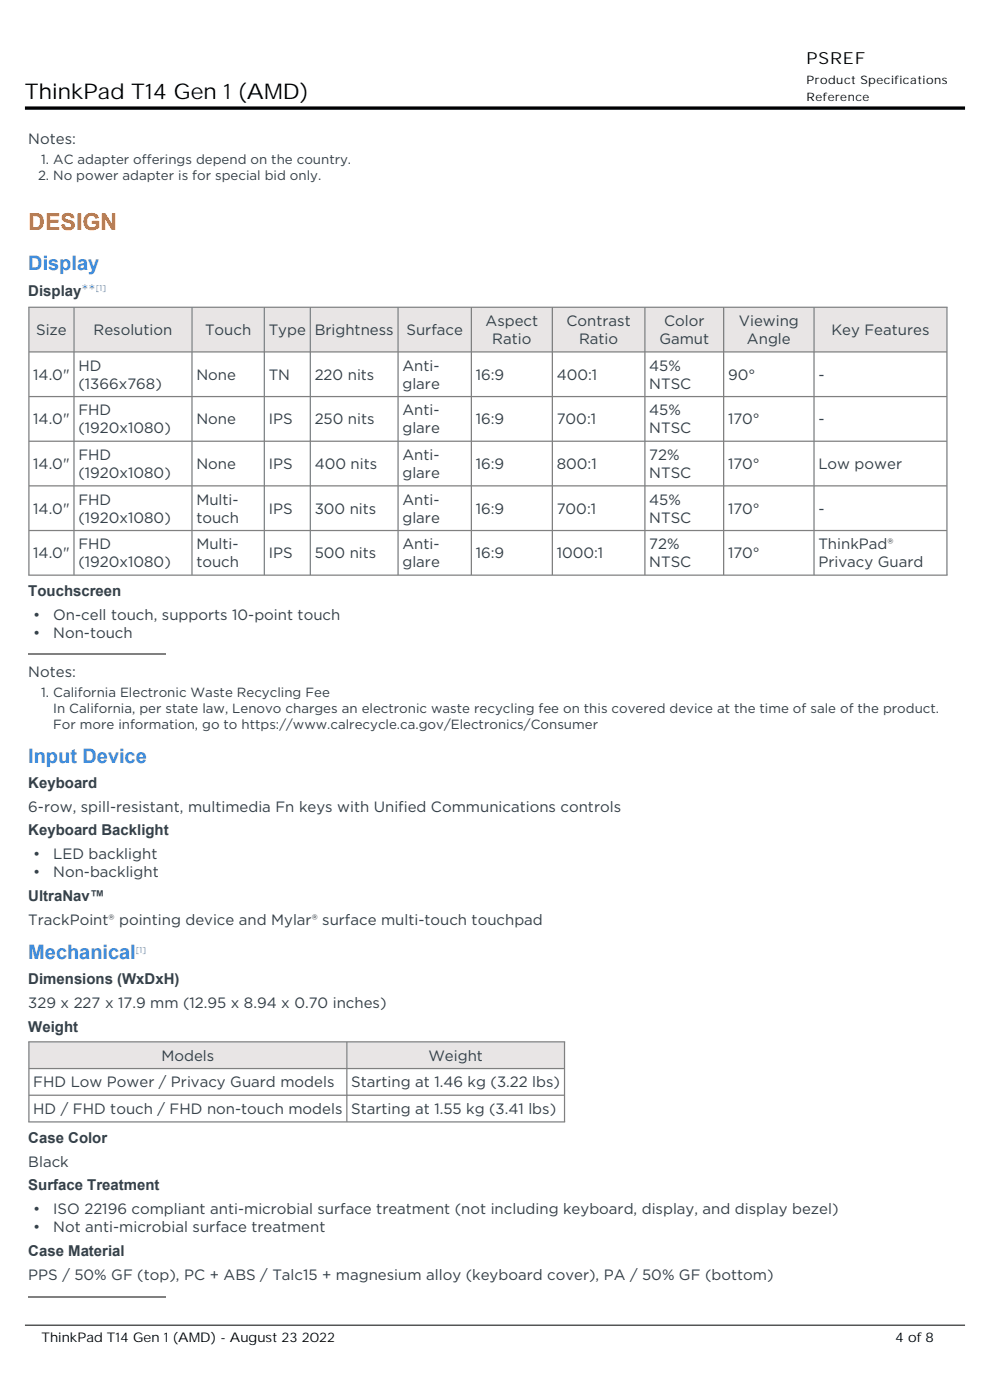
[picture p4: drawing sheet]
<svg xmlns="http://www.w3.org/2000/svg" width="210mm" height="297mm" viewBox="0 0 210 297" stroke-linecap="round" stroke-linejoin="round" font-family="sans-serif">
<defs><g id="words">
<text font-size="4.9" fill="#ff6a00" x="6" y="48.7">DESIGN</text>
<text font-size="4.6" x="5.3" y="21.1">ThinkPad T14 Gen 1 (AMD)</text>
<g font-size="4.2" fill="#3e8ddd">
<text x="6" y="57.2">Display</text>
<text x="6" y="161.9">Input Device</text>
<text x="6" y="203.5">Mechanical</text>
</g>
<text font-size="3.5" x="171.1" y="13.6">PSREF</text>
<g font-size="3.2" fill="#333f48">
<text x="6" y="30.6">Notes:</text>
<text x="6" y="62.9">Display**</text>
<text x="7.7" y="71.1">Size</text>
<text x="19.9" y="71.1">Resolution</text>
<text x="43.5" y="71.1">Touch</text>
<text x="57" y="71.1">Type</text>
<text x="66.8" y="71.1">Brightness</text>
<text x="86.2" y="71.1">Surface</text>
<text x="103" y="69.2">Aspect</text>
<text x="120.2" y="69.2">Contrast</text>
<text x="140.9" y="69.2">Color</text>
<text x="156.7" y="69.2">Viewing</text>
<text x="176.4" y="71.1">Key Features</text>
<text x="104.4" y="73">Ratio</text>
<text x="122.8" y="73">Ratio</text>
<text x="139.9" y="73">Gamut</text>
<text x="158.4" y="73">Angle</text>
<text x="7.1" y="80.5">14.0&quot;</text>
<text x="16.6" y="78.6">HD</text>
<text x="16.6" y="82.4">(1366x768)</text>
<text x="41.6" y="80.5">None</text>
<text x="57" y="80.5">TN</text>
<text x="66.7" y="80.5">220 nits</text>
<text x="85.4" y="78.6">Anti-</text>
<text x="85.4" y="82.4">glare</text>
<text x="100.9" y="80.5">16:9</text>
<text x="118.1" y="80.5">400:1</text>
<text x="137.7" y="78.6">45%</text>
<text x="137.7" y="82.4">NTSC</text>
<text x="154.4" y="80.5">90°</text>
<text x="173.6" y="80.5">-</text>
<text x="16.6" y="88.1">FHD</text>
<text x="85.4" y="88.1">Anti-</text>
<text x="137.7" y="88.1">45%</text>
<text x="7.1" y="90">14.0&quot;</text>
<text x="16.6" y="91.9">(1920x1080)</text>
<text x="41.6" y="90">None</text>
<text x="57" y="90">IPS</text>
<text x="66.7" y="90">250 nits</text>
<text x="85.4" y="91.9">glare</text>
<text x="100.9" y="90">16:9</text>
<text x="118.1" y="90">700:1</text>
<text x="137.7" y="91.9">NTSC</text>
<text x="154.4" y="90">170°</text>
<text x="173.6" y="90">-</text>
<text x="7.1" y="99.5">14.0&quot;</text>
<text x="16.6" y="97.6">FHD</text>
<text x="16.6" y="101.4">(1920x1080)</text>
<text x="41.6" y="99.5">None</text>
<text x="57" y="99.5">IPS</text>
<text x="66.7" y="99.5">400 nits</text>
<text x="85.4" y="97.6">Anti-</text>
<text x="85.4" y="101.4">glare</text>
<text x="100.9" y="99.5">16:9</text>
<text x="118.1" y="99.5">800:1</text>
<text x="137.7" y="97.6">72%</text>
<text x="137.7" y="101.4">NTSC</text>
<text x="154.4" y="99.5">170°</text>
<text x="173.6" y="99.5">Low power</text>
<text x="16.6" y="107">FHD</text>
<text x="41.6" y="107">Multi-</text>
<text x="85.4" y="107">Anti-</text>
<text x="137.7" y="107">45%</text>
<text x="7.1" y="109">14.0&quot;</text>
<text x="16.6" y="110.9">(1920x1080)</text>
<text x="41.6" y="110.9">touch</text>
<text x="57" y="109">IPS</text>
<text x="66.7" y="109">300 nits</text>
<text x="85.4" y="110.9">glare</text>
<text x="100.9" y="109">16:9</text>
<text x="118.1" y="109">700:1</text>
<text x="137.7" y="110.9">NTSC</text>
<text x="154.4" y="109">170°</text>
<text x="173.6" y="109">-</text>
<text x="7.1" y="118.4">14.0&quot;</text>
<text x="16.6" y="116.5">FHD</text>
<text x="41.6" y="116.5">Multi-</text>
<text x="57" y="118.4">IPS</text>
<text x="66.7" y="118.4">500 nits</text>
<text x="85.4" y="116.5">Anti-</text>
<text x="100.9" y="118.4">16:9</text>
<text x="118.1" y="118.4">1000:1</text>
<text x="137.7" y="116.5">72%</text>
<text x="154.4" y="118.4">170°</text>
<text x="173.6" y="116.5">ThinkPad®</text>
<text x="16.6" y="120.3">(1920x1080)</text>
<text x="41.6" y="120.3">touch</text>
<text x="85.4" y="120.3">glare</text>
<text x="137.7" y="120.3">NTSC</text>
<text x="173.6" y="120.3">Privacy Guard</text>
<text x="6" y="126.4">Touchscreen</text>
<text x="7" y="131.5">•</text>
<text x="11.3" y="131.5">On-cell touch, supports 10-point touch</text>
<text x="7" y="135.3">•</text>
<text x="11.3" y="135.3">Non-touch</text>
<text x="6" y="143.6">Notes:</text>
<text x="6" y="167.1">Keyboard</text>
<text x="6" y="172.2">6-row, spill-resistant, multimedia Fn keys with Unified Communications controls</text>
<text x="6" y="177.2">Keyboard Backlight</text>
<text x="7" y="182.3">•</text>
<text x="11.3" y="182.3">LED backlight</text>
<text x="6" y="191.1">UltraNav™</text>
<text x="7" y="186.1">•</text>
<text x="11.3" y="186.1">Non-backlight</text>
<text x="6" y="196.2">TrackPoint® pointing device and Mylar® surface multi-touch touchpad</text>
<text x="6" y="208.7">Dimensions (WxDxH)</text>
<text x="6" y="213.8">329 x 227 x 17.9 mm (12.95 x 8.94 x 0.70 inches)</text>
<text x="6" y="218.8">Weight</text>
<text x="34.2" y="225">Models</text>
<text x="90.9" y="225">Weight</text>
<text x="7.1" y="230.7">FHD Low Power / Privacy Guard models</text>
<text x="74.5" y="230.7">Starting at 1.46 kg (3.22 lbs)</text>
<text x="7.1" y="236.3">HD / FHD touch / FHD non-touch models</text>
<text x="74.5" y="236.3">Starting at 1.55 kg (3.41 lbs)</text>
<text x="6" y="242.4">Case Color</text>
<text x="6" y="247.5">Black</text>
<text x="6" y="252.5">Surface Treatment</text>
<text x="7" y="257.6">•</text>
<text x="11.3" y="257.6">ISO 22196 compliant anti-microbial surface treatment (not including keyboard, display, and display bezel)</text>
<text x="7" y="261.4">•</text>
<text x="11.3" y="261.4">Not anti-microbial surface treatment</text>
<text x="6" y="266.4">Case Material</text>
<text x="6" y="271.5">PPS / 50% GF (top), PC + ABS / Talc15 + magnesium alloy (keyboard cover), PA / 50% GF (bottom)</text>
</g>
<g font-size="2.8" fill="#333f48">
<text x="8.7" y="34.8">1. AC adapter offerings depend on the country.</text>
<text x="8.1" y="38.2">2. No power adapter is for special bid only.</text>
<text x="8.7" y="147.9">1. California Electronic Waste Recycling Fee</text>
<text x="11.3" y="151.3">In California, per state law, Lenovo charges an electronic waste recycling fee on this covered device at the time of sale of the product.</text>
<text x="11.3" y="154.7">For more information, go to https://www.calrecycle.ca.gov/Electronics/Consumer</text>
</g>
<g font-size="2.8">
<text x="8.8" y="284.7">ThinkPad T14 Gen 1 (AMD) - August 23 2022</text>
<text x="189.9" y="284.7">4 of 8</text>
</g>
<g font-size="2.5">
<text x="171.1" y="17.8">Product Specifications</text>
<text x="171.1" y="21.4">Reference</text>
</g>
<g font-size="1.8" fill="#3e8ddd">
<text x="20.3" y="61.8">[1]</text>
<text x="28.8" y="202.1">[1]</text>
</g>
</g></defs>
<g fill="#e8e5e5">
<path d="M6.3 65.3h9.3v9.2h-9.3z"/>
<path d="M15.8 65.3h24.8v9.2h-24.8z"/>
<path d="M40.9 65.3h15v9.2h-15z"/>
<path d="M56.2 65.3h9.5v9.2h-9.5z"/>
<path d="M66 65.3h18.3v9.2h-18.3z"/>
<path d="M84.6 65.3h15.3v9.2h-15.3z"/>
<path d="M100.1 65.3h16.9v9.2h-16.9z"/>
<path d="M117.3 65.3h19.4v9.2h-19.4z"/>
<path d="M136.9 65.3h16.5v9.2h-16.5z"/>
<path d="M153.6 65.3h18.9v9.2h-18.9z"/>
<path d="M172.8 65.3h27.9v9.2h-27.9z"/>
</g>
<g fill="none" stroke="#808080" stroke-width=".26">
<path d="M6 65.2h195M6.1 74.7h194.8M6.1 65.2v56.8M15.7 65.2v56.8M40.7 65.2v56.8M56.1 65.2v56.8M65.8 65.2v56.8M84.4 65.2v56.8M100 65.2v56.8M117.2 65.2v56.8M136.8 65.2v56.8M153.5 65.2v56.8"/>
<path d="M172.7 65.2v56.8M200.9 65.2v56.8M6.1 84.1h194.8M6.1 93.6h194.8M6.1 103.1h194.8M6.1 112.5h194.8M6 122h195M6 138.8h29.2"/>
</g>
<g fill="#e8e5e5">
<path d="M6.3 221.2h67.1v5.4h-67.1z"/>
<path d="M73.7 221.2h45.9v5.4h-45.9z"/>
</g>
<path d="M6 221h113.9M6 238h113.9M6.1 226.7h113.7M6.1 232.3h113.7M6.1 221v17M73.6 221v17M119.8 221v17M6 275.1h29.2" fill="none" stroke="#808080" stroke-width=".26"/>
<path d="M5.3 22.9h199.4" fill="none" stroke="#000" stroke-width=".71" stroke-linecap="butt"/>
<path d="M5.3 281.1h199.4" fill="none" stroke="#000" stroke-width=".21"/>
<use href="#words"/>
</svg>
